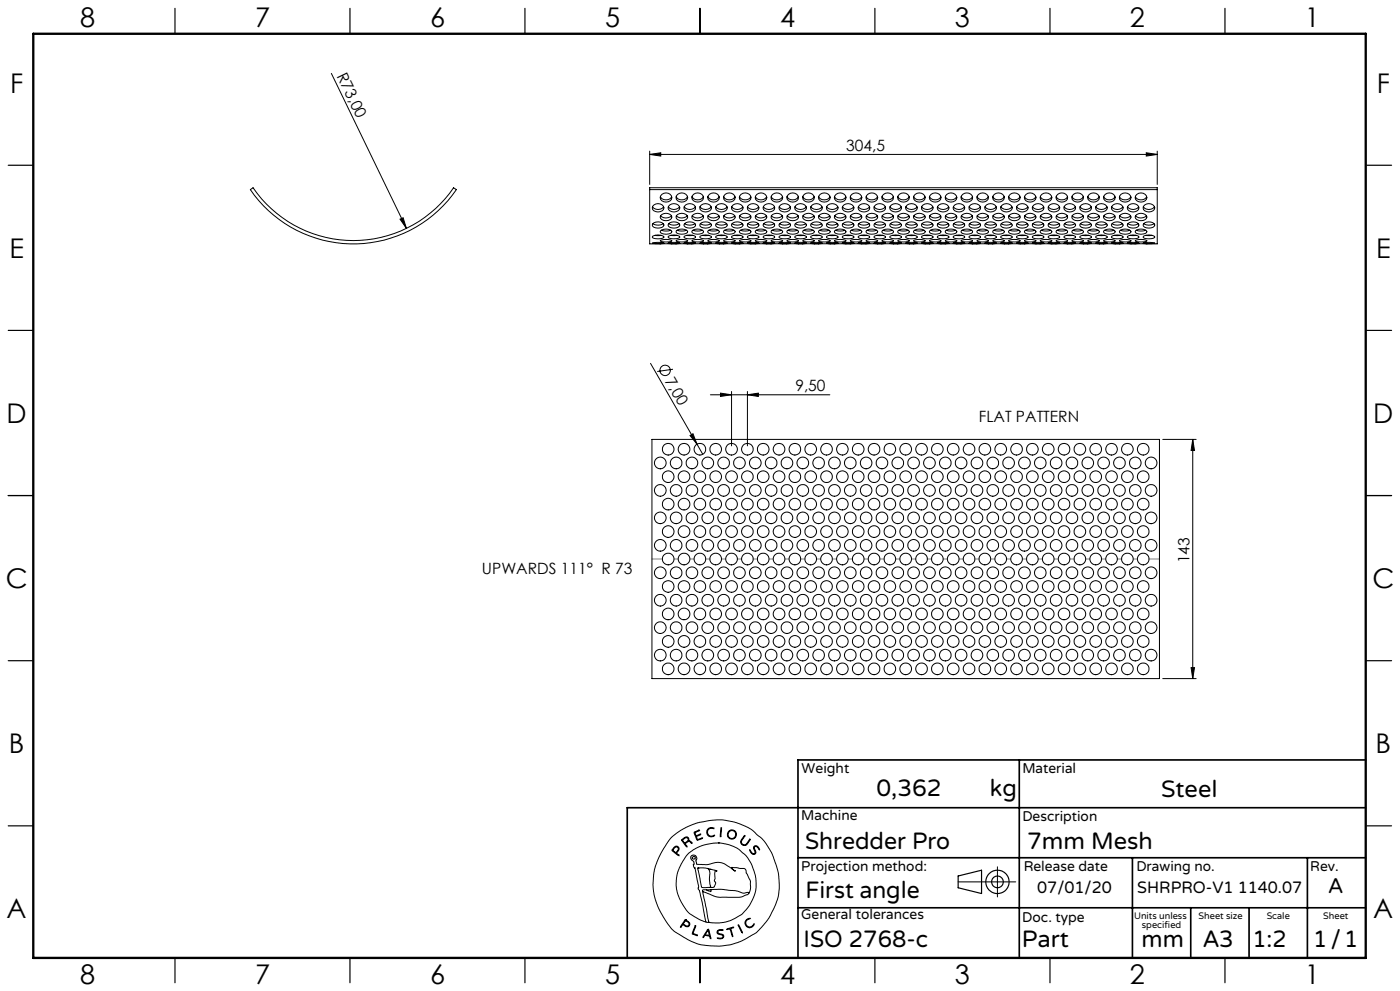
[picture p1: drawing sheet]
<svg xmlns="http://www.w3.org/2000/svg" width="420mm" height="297mm" viewBox="0 0 420 297" stroke-linecap="round" stroke-linejoin="round" font-family="sans-serif">
<defs><g id="words">
<g font-size="8.1">
<text x="24" y="8">8</text>
<text x="76.5" y="8">7</text>
<text x="129" y="8">6</text>
<text x="181.5" y="8">5</text>
<text x="234" y="8">4</text>
<text x="286.5" y="8">3</text>
<text x="339" y="8">2</text>
<text x="391.5" y="8">1</text>
<text x="3" y="27.7">F</text>
<text x="413" y="27.7">F</text>
<text x="2.8" y="77.2">E</text>
<text x="412.8" y="77.2">E</text>
<text x="2" y="126.7">D</text>
<text x="412" y="126.7">D</text>
<text x="1.7" y="176.2">C</text>
<text x="411.7" y="176.2">C</text>
<text x="2.7" y="225.7">B</text>
<text x="412.7" y="225.7">B</text>
<text x="2" y="275.2">A</text>
<text x="412" y="275.2">A</text>
<text x="24" y="295">8</text>
<text x="76.5" y="295">7</text>
<text x="129" y="295">6</text>
<text x="181.5" y="295">5</text>
<text x="234" y="295">4</text>
<text x="286.5" y="295">3</text>
<text x="339" y="295">2</text>
<text x="391.5" y="295">1</text>
</g>
<g font-size="7.1">
<text x="263" y="238.5">0,362</text>
<text x="297" y="238.5">kg</text>
<text x="348.3" y="239">Steel</text>
<text x="241.5" y="254.4">Shredder Pro</text>
<text x="308.1" y="254.4">7mm Mesh</text>
<text x="241.6" y="269.2">First angle</text>
<text x="241.1" y="283.7">ISO 2768-c</text>
<text x="306.6" y="283.9">Part</text>
<text x="342.5" y="283.9">mm</text>
<text x="360.9" y="283.8">A3</text>
<text x="375.7" y="283.9">1:2</text>
<text x="393.9" y="283.9">1/1</text>
</g>
<text font-size="6.3" x="398.5" y="267.7">A</text>
<g font-size="4.9">
<text x="311.2" y="267.6">07/01/20</text>
<text x="341.2" y="267.6">SHRPRO-V1 1140.07</text>
</g>
<g font-size="4.7">
<text x="100.9" y="22.7" transform="rotate(64 100.9 22.7)">R73,00</text>
<text x="253.9" y="45.2">304,5</text>
<text x="199.4" y="114.1" transform="rotate(60 199.4 114.1)">7,00</text>
<text x="238.6" y="117.3">9,50</text>
<text x="293.6" y="126.4">FLAT PATTERN</text>
<text x="144.6" y="171.9">UPWARDS 111° R 73</text>
<text x="356.8" y="168.8" transform="rotate(-90 356.8 168.8)">143</text>
</g>
<g font-size="4.2">
<text x="240.5" y="231.7">Weight</text>
<text x="306.7" y="231.7">Material</text>
<text x="240.4" y="245.9">Machine</text>
<text x="306.7" y="246.1">Description</text>
<text x="240.4" y="261.1">Projection method:</text>
<text x="307.1" y="261">Release date</text>
<text x="340.9" y="261">Drawing no.</text>
<text x="393.1" y="261">Rev.</text>
<text x="240.4" y="275.6">General tolerances</text>
<text x="306.7" y="276.2">Doc. type</text>
</g>
<g font-size="2.8">
<text x="340.2" y="275.3">Units unless</text>
<text x="359.6" y="275.3">Sheet size</text>
<text x="380" y="275.3">Scale</text>
<text x="396.9" y="275.3">Sheet</text>
<text x="342.6" y="278.2">specified</text>
</g>
</g></defs>
<g fill="none" stroke="#000" stroke-width=".3">
<path d="M99.4 22l22.5 46.4M75.1 56.8l.8-.5a36.5 36.5 0 0 0 60.2 0l.8 .5a37.5 37.5 0 0 1-61.8 0zM194.9 46.3l3.3-.5v1zM194.9 45.3v10M194.9 46.3h152.3M194.9 56.8v16.3h152.3v-16.3M194.9 56.8v-.5h152.3v.5M194.9 56.8h152.3M198.1 58.9a1.92 1.92 0 0 0 3.4 0M198.6 58.2a1.7 1.7 0 0 1 2-.2 1.7 1.7 0 0 1 .8 1.8 1.91 1.91 0 0 1-1.8 .7 1.91 1.91 0 0 1-1.6-1.3zM202.9 58.9a1.92 1.92 0 0 0 3.3 0M203.3 58.2a1.7 1.7 0 0 1 2-.2 1.7 1.7 0 0 1 .9 1.8 1.88 1.88 0 0 1-1.9 .7 1.88 1.88 0 0 1-1.5-1.3z"/>
<path d="M207.6 58.9a1.92 1.92 0 0 0 3.4 0M208.1 58.2a1.7 1.7 0 0 1 1.9-.2 1.7 1.7 0 0 1 .9 1.8 1.91 1.91 0 0 1-1.8 .7 1.91 1.91 0 0 1-1.6-1.3zM212.4 58.9a1.92 1.92 0 0 0 3.3 0M212.8 58.2a1.68 1.68 0 0 1 2-.2 1.68 1.68 0 0 1 .9 1.8 1.88 1.88 0 0 1-1.9 .7 1.88 1.88 0 0 1-1.5-1.3zM217.1 58.9a1.92 1.92 0 0 0 3.4 0M217.6 58.2a1.7 1.7 0 0 1 1.9-.2 1.7 1.7 0 0 1 .9 1.8 1.88 1.88 0 0 1-1.8 .7 1.88 1.88 0 0 1-1.5-1.3zM221.9 58.9a1.92 1.92 0 0 0 3.3 0M222.3 58.2a1.7 1.7 0 0 1 2-.2 1.7 1.7 0 0 1 .9 1.8 1.91 1.91 0 0 1-1.9 .7 1.91 1.91 0 0 1-1.5-1.3zM226.6 58.9a1.92 1.92 0 0 0 3.4 0M227.1 58.2a1.68 1.68 0 0 1 1.9-.2 1.68 1.68 0 0 1 .9 1.8 1.88 1.88 0 0 1-1.8 .7 1.88 1.88 0 0 1-1.5-1.3zM231.4 58.9a1.92 1.92 0 0 0 3.3 0M231.8 58.2a1.7 1.7 0 0 1 2-.2 1.7 1.7 0 0 1 .9 1.8 1.88 1.88 0 0 1-1.9 .7 1.88 1.88 0 0 1-1.5-1.3z"/>
<path d="M236.1 58.9a1.92 1.92 0 0 0 3.4 0M236.6 58.2a1.7 1.7 0 0 1 2-.2 1.7 1.7 0 0 1 .8 1.8 1.91 1.91 0 0 1-1.8 .7 1.91 1.91 0 0 1-1.6-1.3zM240.9 58.9a1.92 1.92 0 0 0 3.3 0M241.3 58.2a1.7 1.7 0 0 1 2-.2 1.7 1.7 0 0 1 .9 1.8 1.88 1.88 0 0 1-1.9 .7 1.88 1.88 0 0 1-1.5-1.3zM245.6 58.9a1.89 1.89 0 0 0 3.4 0M246.1 58.2a1.7 1.7 0 0 1 1.9-.2 1.7 1.7 0 0 1 .9 1.8 1.91 1.91 0 0 1-1.8 .7 1.91 1.91 0 0 1-1.6-1.3zM250.4 58.9a1.92 1.92 0 0 0 3.3 0M250.8 58.2a1.7 1.7 0 0 1 2-.2 1.7 1.7 0 0 1 .9 1.8 1.91 1.91 0 0 1-1.9 .7 1.91 1.91 0 0 1-1.5-1.3zM255.1 58.9a1.92 1.92 0 0 0 3.4 0M255.6 58.2a1.7 1.7 0 0 1 1.9-.2 1.7 1.7 0 0 1 .9 1.8 1.88 1.88 0 0 1-1.8 .7 1.88 1.88 0 0 1-1.5-1.3zM259.9 58.9a1.89 1.89 0 0 0 3.3 0M260.3 58.2a1.7 1.7 0 0 1 2-.2 1.7 1.7 0 0 1 .9 1.8 1.91 1.91 0 0 1-1.9 .7 1.91 1.91 0 0 1-1.5-1.3z"/>
<path d="M264.6 58.9a1.92 1.92 0 0 0 3.4 0M265.1 58.2a1.7 1.7 0 0 1 2-.2 1.7 1.7 0 0 1 .8 1.8 1.91 1.91 0 0 1-1.8 .7 1.91 1.91 0 0 1-1.6-1.3zM269.4 58.9a1.92 1.92 0 0 0 3.3 0M269.8 58.2a1.7 1.7 0 0 1 2-.2 1.7 1.7 0 0 1 .9 1.8 1.88 1.88 0 0 1-1.9 .7 1.88 1.88 0 0 1-1.5-1.3zM274.1 58.9a1.89 1.89 0 0 0 3.4 0M274.6 58.2a1.7 1.7 0 0 1 1.9-.2 1.7 1.7 0 0 1 .9 1.8 1.91 1.91 0 0 1-1.8 .7 1.91 1.91 0 0 1-1.6-1.3zM278.9 58.9a1.92 1.92 0 0 0 3.3 0M279.3 58.2a1.7 1.7 0 0 1 2-.2 1.7 1.7 0 0 1 .9 1.8 1.91 1.91 0 0 1-1.9 .7 1.91 1.91 0 0 1-1.5-1.3zM283.6 58.9a1.92 1.92 0 0 0 3.4 0M284.1 58.2a1.7 1.7 0 0 1 1.9-.2 1.7 1.7 0 0 1 .9 1.8 1.88 1.88 0 0 1-1.8 .7 1.88 1.88 0 0 1-1.5-1.3zM288.4 58.9a1.92 1.92 0 0 0 3.3 0M288.8 58.2a1.7 1.7 0 0 1 2-.2 1.7 1.7 0 0 1 .9 1.8 1.91 1.91 0 0 1-1.9 .7 1.91 1.91 0 0 1-1.5-1.3z"/>
<path d="M293.1 58.9a1.92 1.92 0 0 0 3.4 0M293.6 58.2a1.68 1.68 0 0 1 1.9-.2 1.68 1.68 0 0 1 .9 1.8 1.88 1.88 0 0 1-1.8 .7 1.88 1.88 0 0 1-1.5-1.3zM297.9 58.9a1.92 1.92 0 0 0 3.3 0M298.3 58.2a1.7 1.7 0 0 1 2-.2 1.7 1.7 0 0 1 .9 1.8 1.88 1.88 0 0 1-1.9 .7 1.88 1.88 0 0 1-1.5-1.3zM302.6 58.9a1.92 1.92 0 0 0 3.4 0M303.1 58.2a1.7 1.7 0 0 1 2-.2 1.7 1.7 0 0 1 .8 1.8 1.91 1.91 0 0 1-1.8 .7 1.91 1.91 0 0 1-1.6-1.3zM307.4 58.9a1.92 1.92 0 0 0 3.3 0M307.8 58.2a1.68 1.68 0 0 1 2-.2 1.68 1.68 0 0 1 .9 1.8 1.88 1.88 0 0 1-1.9 .7 1.88 1.88 0 0 1-1.5-1.3zM312.1 58.9a1.92 1.92 0 0 0 3.4 0M312.6 58.2a1.7 1.7 0 0 1 1.9-.2 1.7 1.7 0 0 1 .9 1.8 1.91 1.91 0 0 1-1.8 .7 1.91 1.91 0 0 1-1.6-1.3zM316.9 58.9a1.92 1.92 0 0 0 3.3 0M317.3 58.2a1.7 1.7 0 0 1 2-.2 1.7 1.7 0 0 1 .9 1.8 1.91 1.91 0 0 1-1.9 .7 1.91 1.91 0 0 1-1.5-1.3z"/>
<path d="M321.6 58.9a1.92 1.92 0 0 0 3.4 0M322.1 58.2a1.7 1.7 0 0 1 1.9-.2 1.7 1.7 0 0 1 .9 1.8 1.88 1.88 0 0 1-1.8 .7 1.88 1.88 0 0 1-1.5-1.3zM326.4 58.9a1.89 1.89 0 0 0 3.3 0M326.8 58.2a1.7 1.7 0 0 1 2-.2 1.7 1.7 0 0 1 .9 1.8 1.91 1.91 0 0 1-1.9 .7 1.91 1.91 0 0 1-1.5-1.3zM331.1 58.9a1.92 1.92 0 0 0 3.4 0M331.6 58.2a1.7 1.7 0 0 1 2-.2 1.7 1.7 0 0 1 .8 1.8 1.91 1.91 0 0 1-1.8 .7 1.91 1.91 0 0 1-1.6-1.3zM335.9 58.9a1.92 1.92 0 0 0 3.3 0M336.3 58.2a1.7 1.7 0 0 1 2-.2 1.7 1.7 0 0 1 .9 1.8 1.88 1.88 0 0 1-1.9 .7 1.88 1.88 0 0 1-1.5-1.3zM340.6 58.9a1.89 1.89 0 0 0 3.4 0M341.1 58.2a1.7 1.7 0 0 1 1.9-.2 1.7 1.7 0 0 1 .9 1.8 1.91 1.91 0 0 1-1.8 .7 1.91 1.91 0 0 1-1.6-1.3zM343.9 45.8l3.3 .5-3.3 .5zM347.2 45.3v10"/>
<path d="M120 65.7l.9-.4 1 3.1zM195.7 72.9a6.3 6.3 0 0 1 3.5 0zM195.8 61.9a2.05 2.05 0 0 0 3.3 0M195.8 70.8l1.6-.4a1.94 1.94 0 0 1 1.8 .6 3.1 3.1 0 0 1-3.5 0zM195.8 67.1a2.27 2.27 0 0 1 3.4 .3 2.12 2.12 0 0 1-3.5 0zM195.9 67a2.8 2.8 0 0 0 3.1 0M196.2 61.4a1.9 1.9 0 0 1 3 .9 1.85 1.85 0 0 1-1.8 1.2 1.85 1.85 0 0 1-1.7-1.2zM196.5 70.5h1.9M198.2 64.7a2.34 2.34 0 0 0 3.2 0M198.2 64.6a2.02 2.02 0 0 1 3.3 .4 1.94 1.94 0 0 1-1.7 1.1 1.94 1.94 0 0 1-1.8-1.1zM198.2 72l1.6-.2 1.2 .1 .5 .3a4.5 4.5 0 0 1-3.5 0zM198.2 69.1a2.91 2.91 0 0 1 3.2 0l.1 .4a2.43 2.43 0 0 1-3.5 0z"/>
<path d="M198.4 69l1.4 .2 1.4-.2M200.4 72.9a6.4 6.4 0 0 1 3.5 0zM200.5 61.9a2.05 2.05 0 0 0 3.3 0M200.6 67.1a2.27 2.27 0 0 1 3.3 .3 2.15 2.15 0 0 1-3.5 0zM200.6 70.8l1.6-.4a1.94 1.94 0 0 1 1.7 .6 3.2 3.2 0 0 1-3.5 0zM200.7 67a2.74 2.74 0 0 0 3 0M200.9 61.4a1.9 1.9 0 0 1 3 .9 1.88 1.88 0 0 1-1.7 1.2 1.88 1.88 0 0 1-1.8-1.2zM201.2 70.5h1.9M202.9 69.1a2.56 2.56 0 0 1 3.4 .4 2.43 2.43 0 0 1-3.5 0zM202.9 72l1.6-.2 1.3 .1 .5 .3a4.5 4.5 0 0 1-3.5 0zM202.9 64.6a2.06 2.06 0 0 1 3.4 .4 1.94 1.94 0 0 1-1.7 1.1 1.94 1.94 0 0 1-1.8-1.1zM202.9 64.7a2.3 2.3 0 0 0 3.3 0"/>
<path d="M203.2 69l1.3 .2 1.4-.2M205.2 72.9a6.3 6.3 0 0 1 3.5 0zM205.3 61.9a2.01 2.01 0 0 0 3.3 0M205.3 67.1a2.23 2.23 0 0 1 3.4 .3 2.12 2.12 0 0 1-3.5 0zM205.3 70.8l1.6-.4a1.79 1.79 0 0 1 1.8 .6 3.1 3.1 0 0 1-3.5 0zM205.4 67a2.8 2.8 0 0 0 3.1 0M205.7 61.4a1.86 1.86 0 0 1 3 .9 1.85 1.85 0 0 1-1.8 1.2 1.85 1.85 0 0 1-1.7-1.2zM206 70.5h1.9M207.7 64.6a2.06 2.06 0 0 1 3.4 .4 1.97 1.97 0 0 1-1.8 1.1 1.97 1.97 0 0 1-1.8-1.1zM207.7 72l1.6-.2 1.2 .1 .6 .3a4.6 4.6 0 0 1-3.6 0zM207.7 69.1a2.56 2.56 0 0 1 3.4 .4 2.47 2.47 0 0 1-3.6 0zM207.7 64.7a2.3 2.3 0 0 0 3.2 0"/>
<path d="M207.9 69l1.4 .2 1.4-.2M209.9 72.9a6.3 6.3 0 0 1 3.5 0zM210 61.9a2.05 2.05 0 0 0 3.3 0M210 70.8l1.7-.4a1.94 1.94 0 0 1 1.7 .6 3.1 3.1 0 0 1-3.5 0zM210 67.1a2.27 2.27 0 0 1 3.4 .3 2.12 2.12 0 0 1-3.5 0zM210.1 67a2.8 2.8 0 0 0 3.1 0M210.4 61.4a1.9 1.9 0 0 1 3 .9 1.85 1.85 0 0 1-1.7 1.2 1.85 1.85 0 0 1-1.8-1.2zM210.7 70.5h1.9M212.4 64.7a2.34 2.34 0 0 0 3.3 0M212.4 69.1a2.51 2.51 0 0 1 3.4 .4 2.43 2.43 0 0 1-3.5 0zM212.4 64.6a2.02 2.02 0 0 1 3.4 .4 1.94 1.94 0 0 1-1.8 1.1 1.94 1.94 0 0 1-1.7-1.1zM212.4 72l1.7-.2 1.2 .1 .5 .3a4.5 4.5 0 0 1-3.5 0z"/>
<path d="M212.7 69l1.4 .2 1.3-.2M214.7 72.9a6.3 6.3 0 0 1 3.5 0zM214.8 61.9a2.05 2.05 0 0 0 3.3 0M214.8 67.1a2.23 2.23 0 0 1 3.4 .3 2.12 2.12 0 0 1-3.5 0zM214.8 70.8l1.6-.4a1.79 1.79 0 0 1 1.8 .6 3.1 3.1 0 0 1-3.5 0zM214.9 67a2.8 2.8 0 0 0 3 0M215.2 61.4a1.86 1.86 0 0 1 3 .9 1.85 1.85 0 0 1-1.8 1.2 1.85 1.85 0 0 1-1.7-1.2zM215.5 70.5h1.8M217.2 72l1.6-.2 1.2 .1 .6 .3a4.5 4.5 0 0 1-3.5 0zM217.2 64.6a2.06 2.06 0 0 1 3.4 .4 1.94 1.94 0 0 1-1.8 1.1 1.94 1.94 0 0 1-1.7-1.1zM217.2 69.1a2.56 2.56 0 0 1 3.4 .4 2.43 2.43 0 0 1-3.5 0zM217.2 64.7a2.3 2.3 0 0 0 3.2 0"/>
<path d="M217.4 69l1.4 .2 1.4-.2M219.4 72.9a6.3 6.3 0 0 1 3.5 0zM219.5 61.9a2.01 2.01 0 0 0 3.3 0M219.6 70.8l1.6-.4a1.92 1.92 0 0 1 1.7 .6 3.1 3.1 0 0 1-3.5 0zM219.6 67.1a2.23 2.23 0 0 1 3.3 .3 2.12 2.12 0 0 1-3.5 0zM219.6 67a2.8 2.8 0 0 0 3.1 0M220 61.4a1.88 1.88 0 0 1 2.9 .9 1.85 1.85 0 0 1-1.7 1.2 1.85 1.85 0 0 1-1.8-1.2zM220.2 70.5h1.9M221.9 69.1a2.91 2.91 0 0 1 3.3 0l.1 .4a2.43 2.43 0 0 1-3.5 0zM221.9 64.6a2.02 2.02 0 0 1 3.4 .4 1.94 1.94 0 0 1-1.8 1.1 1.94 1.94 0 0 1-1.7-1.1zM221.9 72l1.7-.2 1.2 .1 .5 .3a4.5 4.5 0 0 1-3.5 0zM221.9 64.7a2.3 2.3 0 0 0 3.3 0"/>
<path d="M222.2 69l1.4 .2 1.3-.2M224.3 61.9a2.05 2.05 0 0 0 3.3 0M224.3 67.1a2.27 2.27 0 0 1 3.4 .3 2.12 2.12 0 0 1-3.5 0zM224.3 72.8l1.6-.2 1.8 .3-2.5 .1h-.9zM224.3 70.8l1.6-.4a1.94 1.94 0 0 1 1.8 .6 3.1 3.1 0 0 1-3.5 0zM224.4 67a2.8 2.8 0 0 0 3.1 0M224.7 61.4a1.9 1.9 0 0 1 3 .9 1.85 1.85 0 0 1-1.8 1.2 1.85 1.85 0 0 1-1.7-1.2zM225 70.5h1.9M226.7 64.7a2.34 2.34 0 0 0 3.2 0M226.7 72l1.6-.2 1.7 .4a4.5 4.5 0 0 1-3.4 0zM226.7 64.6a2.02 2.02 0 0 1 3.3 .4 1.94 1.94 0 0 1-1.7 1.1 1.94 1.94 0 0 1-1.7-1.1zM226.7 69.1a2.51 2.51 0 0 1 3.3 .4 2.43 2.43 0 0 1-3.4 0z"/>
<path d="M226.9 69l1.4 .2 1.4-.2M228.9 72.9a6.3 6.3 0 0 1 3.5 0zM229 61.9a2.05 2.05 0 0 0 3.3 0M229.1 67.1a2.23 2.23 0 0 1 3.3 .3 2.12 2.12 0 0 1-3.5 0zM229.1 70.8l1.6-.4a1.79 1.79 0 0 1 1.7 .6 3.1 3.1 0 0 1-3.5 0zM229.1 67a2.8 2.8 0 0 0 3.1 0M229.4 61.4a1.86 1.86 0 0 1 3 .9 1.85 1.85 0 0 1-1.7 1.2 1.85 1.85 0 0 1-1.8-1.2zM229.7 70.5h1.9M231.4 69.1a2.56 2.56 0 0 1 3.4 .4 2.43 2.43 0 0 1-3.5 0zM231.4 64.6a2.06 2.06 0 0 1 3.4 .4 1.94 1.94 0 0 1-1.7 1.1 1.94 1.94 0 0 1-1.8-1.1zM231.4 72l1.6-.2 1.3 .1 .5 .3a4.5 4.5 0 0 1-3.5 0zM231.4 64.7a2.3 2.3 0 0 0 3.3 0"/>
<path d="M231.7 69l1.3 .2 1.4-.2M233.7 72.9a6.3 6.3 0 0 1 3.5 0zM233.8 61.9a2.01 2.01 0 0 0 3.3 0M233.8 70.8l1.6-.4a1.94 1.94 0 0 1 1.8 .6 3.1 3.1 0 0 1-3.5 0zM233.8 67.1a2.23 2.23 0 0 1 3.4 .3 2.12 2.12 0 0 1-3.5 0zM233.9 67a2.8 2.8 0 0 0 3.1 0M234.2 61.4a1.88 1.88 0 0 1 3 .9 1.85 1.85 0 0 1-1.8 1.2 1.85 1.85 0 0 1-1.7-1.2zM234.5 70.5h1.9M236 72.2a3.8 3.8 0 0 1 3.5 0 4.5 4.5 0 0 1-3.5 0zM236.2 64.6a2.02 2.02 0 0 1 3.3 .4 1.94 1.94 0 0 1-1.7 1.1 1.94 1.94 0 0 1-1.8-1.1zM236.2 69.1a2.91 2.91 0 0 1 3.2 0l.1 .4a2.43 2.43 0 0 1-3.5 0zM236.2 64.7a2.3 2.3 0 0 0 3.2 0"/>
<path d="M236.4 69l1.4 .2 1.3-.2M238.4 72.9a6.4 6.4 0 0 1 3.5 0zM238.5 61.9a2.05 2.05 0 0 0 3.3 0M238.5 67.1a2.27 2.27 0 0 1 3.4 .3 2.15 2.15 0 0 1-3.5 0zM238.5 70.8l1.7-.4a1.94 1.94 0 0 1 1.7 .6 3.2 3.2 0 0 1-3.5 0zM238.7 67a2.8 2.8 0 0 0 3 0M238.9 61.4a1.9 1.9 0 0 1 3 .9 1.88 1.88 0 0 1-1.7 1.2 1.88 1.88 0 0 1-1.8-1.2zM239.3 70.5h1.8M240.9 64.6a2.06 2.06 0 0 1 3.4 .4 1.94 1.94 0 0 1-1.7 1.1 1.94 1.94 0 0 1-1.8-1.1zM240.9 72l1.6-.2 1.3 .1 .5 .3a4.5 4.5 0 0 1-3.5 0zM240.9 69.1a2.56 2.56 0 0 1 3.4 .4 2.43 2.43 0 0 1-3.5 0zM240.9 64.7a2.34 2.34 0 0 0 3.3 0"/>
<path d="M241.2 69l1.3 .2 1.4-.2M243.2 72.9a6.3 6.3 0 0 1 3.5 0zM243.3 61.9a2.05 2.05 0 0 0 3.3 0M243.3 70.8l1.6-.4a1.79 1.79 0 0 1 1.8 .6 3.1 3.1 0 0 1-3.5 0zM243.3 67.1a2.23 2.23 0 0 1 3.4 .3 2.12 2.12 0 0 1-3.5 0zM243.4 67a2.8 2.8 0 0 0 3.1 0M243.7 61.4a1.86 1.86 0 0 1 3 .9 1.85 1.85 0 0 1-1.8 1.2 1.85 1.85 0 0 1-1.7-1.2zM244 70.5h1.9M245.7 69.1a2.56 2.56 0 0 1 3.4 .4 2.47 2.47 0 0 1-3.6 0zM245.7 72l1.6-.2 1.2 .1 .6 .3a4.6 4.6 0 0 1-3.6 0zM245.7 64.6a2.06 2.06 0 0 1 3.4 .4 1.97 1.97 0 0 1-1.8 1.1 1.97 1.97 0 0 1-1.8-1.1zM245.7 64.7a2.3 2.3 0 0 0 3.2 0"/>
<path d="M245.9 69l1.4 .2 1.4-.2M248 72.8l1.7-.2 1.7 .3-2.4 .1h-1zM248 67.1a2.27 2.27 0 0 1 3.4 .3 2.12 2.12 0 0 1-3.5 0zM248 70.8l1.7-.4a1.94 1.94 0 0 1 1.7 .6 3.1 3.1 0 0 1-3.5 0zM248 61.9a2.01 2.01 0 0 0 3.3 0M248.1 67a2.8 2.8 0 0 0 3.1 0M248.4 61.4a1.9 1.9 0 0 1 3 .9 1.85 1.85 0 0 1-1.7 1.2 1.85 1.85 0 0 1-1.8-1.2zM248.7 70.5h1.9M250.4 64.6a2.02 2.02 0 0 1 3.4 .4 1.94 1.94 0 0 1-1.8 1.1 1.94 1.94 0 0 1-1.7-1.1zM250.4 72l1.7-.2 1.2 .1 .5 .3a4.5 4.5 0 0 1-3.5 0zM250.4 69.1a2.91 2.91 0 0 1 3.3 0l.1 .4a2.43 2.43 0 0 1-3.5 0zM250.4 64.7a2.3 2.3 0 0 0 3.3 0"/>
<path d="M250.7 69l1.4 .2 1.3-.2M252.7 72.9a6.4 6.4 0 0 1 3.5 0zM252.8 61.9a2.05 2.05 0 0 0 3.3 0M252.8 70.8l1.6-.4a1.94 1.94 0 0 1 1.8 .6 3.2 3.2 0 0 1-3.5 0zM252.8 67.1a2.27 2.27 0 0 1 3.4 .3 2.15 2.15 0 0 1-3.5 0zM252.9 67a2.74 2.74 0 0 0 3 0M253.2 61.4a1.9 1.9 0 0 1 3 .9 1.88 1.88 0 0 1-1.8 1.2 1.88 1.88 0 0 1-1.7-1.2zM253.5 70.5h1.9M255.2 69.1a2.56 2.56 0 0 1 3.4 .4 2.43 2.43 0 0 1-3.5 0zM255.2 72l1.6-.2 1.2 .1 .6 .3a4.5 4.5 0 0 1-3.5 0zM255.2 64.6a2.06 2.06 0 0 1 3.4 .4 1.94 1.94 0 0 1-1.8 1.1 1.94 1.94 0 0 1-1.7-1.1zM255.2 64.7a2.34 2.34 0 0 0 3.2 0"/>
<path d="M255.4 69l1.4 .2 1.4-.2M257.4 72.9a6.3 6.3 0 0 1 3.5 0zM257.5 61.9a2.05 2.05 0 0 0 3.3 0M257.6 70.8l1.6-.4a1.79 1.79 0 0 1 1.7 .6 3.1 3.1 0 0 1-3.5 0zM257.6 67.1a2.23 2.23 0 0 1 3.3 .3 2.12 2.12 0 0 1-3.5 0zM257.6 67a2.8 2.8 0 0 0 3.1 0M258 61.4a1.86 1.86 0 0 1 2.9 .9 1.85 1.85 0 0 1-1.7 1.2 1.85 1.85 0 0 1-1.8-1.2zM258.2 70.5h1.9M259.9 64.6a2.06 2.06 0 0 1 3.4 .4 1.97 1.97 0 0 1-1.8 1.1 1.97 1.97 0 0 1-1.7-1.1zM259.9 72l1.6-.2 1.3 .1 .5 .3a4.6 4.6 0 0 1-3.5 0zM259.9 69.1a2.56 2.56 0 0 1 3.4 .4 2.47 2.47 0 0 1-3.5 0zM259.9 64.7a2.3 2.3 0 0 0 3.3 0"/>
<path d="M260.2 69l1.3 .2 1.4-.2M262.2 72.9a6.3 6.3 0 0 1 3.5 0zM262.3 61.9a2.05 2.05 0 0 0 3.3 0M262.3 67.1a2.27 2.27 0 0 1 3.4 .3 2.12 2.12 0 0 1-3.5 0zM262.3 70.8l1.6-.4a1.94 1.94 0 0 1 1.8 .6 3.1 3.1 0 0 1-3.5 0zM262.4 67a2.8 2.8 0 0 0 3.1 0M262.7 61.4a1.9 1.9 0 0 1 3 .9 1.85 1.85 0 0 1-1.8 1.2 1.85 1.85 0 0 1-1.7-1.2zM263 70.5h1.9M264.7 64.7a2.34 2.34 0 0 0 3.2 0M264.7 69.1a2.91 2.91 0 0 1 3.2 0l.1 .4a2.43 2.43 0 0 1-3.5 0zM264.7 72l1.6-.2 1.2 .1 .5 .3a4.5 4.5 0 0 1-3.5 0zM264.7 64.6a2.02 2.02 0 0 1 3.3 .4 1.94 1.94 0 0 1-1.7 1.1 1.94 1.94 0 0 1-1.8-1.1z"/>
<path d="M264.9 69l1.4 .2 1.4-.2M266.9 72.9a6.4 6.4 0 0 1 3.5 0zM267 61.9a2.05 2.05 0 0 0 3.3 0M267.1 70.8l1.6-.4a1.94 1.94 0 0 1 1.7 .6 3.2 3.2 0 0 1-3.5 0zM267.1 67.1a2.27 2.27 0 0 1 3.3 .3 2.15 2.15 0 0 1-3.5 0zM267.2 67a2.74 2.74 0 0 0 3 0M267.4 61.4a1.9 1.9 0 0 1 3 .9 1.88 1.88 0 0 1-1.7 1.2 1.88 1.88 0 0 1-1.8-1.2zM267.7 70.5h1.9M269.4 64.6a2.06 2.06 0 0 1 3.4 .4 1.94 1.94 0 0 1-1.7 1.1 1.94 1.94 0 0 1-1.8-1.1zM269.4 72l1.6-.2 1.3 .1 .5 .3a4.5 4.5 0 0 1-3.5 0zM269.4 69.1a2.56 2.56 0 0 1 3.4 .4 2.43 2.43 0 0 1-3.5 0zM269.4 64.7a2.3 2.3 0 0 0 3.3 0"/>
<path d="M269.7 69l1.3 .2 1.4-.2M271.7 72.9a6.3 6.3 0 0 1 3.5 0zM271.8 61.9a2.01 2.01 0 0 0 3.3 0M271.8 67.1a2.23 2.23 0 0 1 3.4 .3 2.12 2.12 0 0 1-3.5 0zM271.8 70.8l1.6-.4a1.79 1.79 0 0 1 1.8 .6 3.1 3.1 0 0 1-3.5 0zM271.9 67a2.8 2.8 0 0 0 3.1 0M272.2 61.4a1.86 1.86 0 0 1 3 .9 1.85 1.85 0 0 1-1.8 1.2 1.85 1.85 0 0 1-1.7-1.2zM272.5 70.5h1.9M274.2 69.1a2.56 2.56 0 0 1 3.4 .4 2.47 2.47 0 0 1-3.6 0zM274.2 72l1.6-.2 1.2 .1 .6 .3a4.6 4.6 0 0 1-3.6 0zM274.2 64.6a2.06 2.06 0 0 1 3.4 .4 1.97 1.97 0 0 1-1.8 1.1 1.97 1.97 0 0 1-1.8-1.1zM274.2 64.7a2.3 2.3 0 0 0 3.2 0"/>
<path d="M274.4 69l1.4 .2 1.4-.2M276.4 72.9a6.3 6.3 0 0 1 3.5 0zM276.5 61.9a2.05 2.05 0 0 0 3.3 0M276.5 70.8l1.7-.4a1.94 1.94 0 0 1 1.7 .6 3.1 3.1 0 0 1-3.5 0zM276.5 67.1a2.27 2.27 0 0 1 3.4 .3 2.12 2.12 0 0 1-3.5 0zM276.6 67a2.8 2.8 0 0 0 3.1 0M276.9 61.4a1.9 1.9 0 0 1 3 .9 1.85 1.85 0 0 1-1.7 1.2 1.85 1.85 0 0 1-1.8-1.2zM277.2 70.5h1.9M278.9 64.7a2.34 2.34 0 0 0 3.3 0M278.9 64.6a2.02 2.02 0 0 1 3.4 .4 1.94 1.94 0 0 1-1.8 1.1 1.94 1.94 0 0 1-1.7-1.1zM278.9 72l1.7-.2 1.2 .1 .5 .3a4.5 4.5 0 0 1-3.5 0zM278.9 69.1a2.91 2.91 0 0 1 3.3 0l.1 .4a2.43 2.43 0 0 1-3.5 0z"/>
<path d="M279.2 69l1.4 .2 1.3-.2M281.2 72.9a6.4 6.4 0 0 1 3.5 0zM281.3 61.9a2.05 2.05 0 0 0 3.3 0M281.3 67.1a2.27 2.27 0 0 1 3.4 .3 2.15 2.15 0 0 1-3.5 0zM281.3 70.8l1.6-.4a1.94 1.94 0 0 1 1.8 .6 3.2 3.2 0 0 1-3.5 0zM281.4 67a2.8 2.8 0 0 0 3 0M281.7 61.4a1.9 1.9 0 0 1 3 .9 1.88 1.88 0 0 1-1.8 1.2 1.88 1.88 0 0 1-1.7-1.2zM282 70.5h1.8M283.7 69.1a2.56 2.56 0 0 1 3.4 .4 2.43 2.43 0 0 1-3.5 0zM283.7 72l1.6-.2 1.2 .1 .6 .3a4.5 4.5 0 0 1-3.5 0zM283.7 64.6a2.06 2.06 0 0 1 3.4 .4 1.94 1.94 0 0 1-1.8 1.1 1.94 1.94 0 0 1-1.7-1.1zM283.7 64.7a2.3 2.3 0 0 0 3.2 0"/>
<path d="M284 69l1.3 .2 1.4-.2M285.9 72.9a6.3 6.3 0 0 1 3.5 0zM286 61.9a2.01 2.01 0 0 0 3.3 0M286.1 70.8l1.6-.4a1.79 1.79 0 0 1 1.7 .6 3.1 3.1 0 0 1-3.5 0zM286.1 67.1a2.23 2.23 0 0 1 3.3 .3 2.12 2.12 0 0 1-3.5 0zM286.1 67a2.8 2.8 0 0 0 3.1 0M286.5 61.4a1.86 1.86 0 0 1 2.9 .9 1.85 1.85 0 0 1-1.7 1.2 1.85 1.85 0 0 1-1.8-1.2zM286.7 70.5h1.9M288.3 72.2a3.8 3.8 0 0 1 3.5 0 4.5 4.5 0 0 1-3.5 0zM288.4 64.6a2.02 2.02 0 0 1 3.4 .4 1.94 1.94 0 0 1-1.8 1.1 1.94 1.94 0 0 1-1.7-1.1zM288.4 69.1a2.91 2.91 0 0 1 3.3 0l.1 .4a2.43 2.43 0 0 1-3.5 0zM288.4 64.7a2.3 2.3 0 0 0 3.3 0"/>
<path d="M288.7 69l1.4 .2 1.3-.2M290.7 72.9a6.3 6.3 0 0 1 3.5 0zM290.8 61.9a2.05 2.05 0 0 0 3.3 0M290.8 67.1a2.27 2.27 0 0 1 3.4 .3 2.12 2.12 0 0 1-3.5 0zM290.8 70.8l1.6-.4a1.94 1.94 0 0 1 1.8 .6 3.1 3.1 0 0 1-3.5 0zM290.9 67a2.8 2.8 0 0 0 3.1 0M291.2 61.4a1.9 1.9 0 0 1 3 .9 1.85 1.85 0 0 1-1.8 1.2 1.85 1.85 0 0 1-1.7-1.2zM291.5 70.5h1.9M293.1 72.2a3.8 3.8 0 0 1 3.4 0 4.5 4.5 0 0 1-3.4 0zM293.2 64.7a2.34 2.34 0 0 0 3.2 0M293.2 69.1a2.51 2.51 0 0 1 3.3 .4 2.43 2.43 0 0 1-3.4 0zM293.2 64.6a2.02 2.02 0 0 1 3.3 .4 1.94 1.94 0 0 1-1.7 1.1 1.94 1.94 0 0 1-1.7-1.1z"/>
<path d="M293.4 69l1.4 .2 1.4-.2M295.4 72.9a6.3 6.3 0 0 1 3.5 0zM295.5 61.9a2.05 2.05 0 0 0 3.3 0M295.6 70.8l1.6-.4a1.79 1.79 0 0 1 1.7 .6 3.1 3.1 0 0 1-3.5 0zM295.6 67.1a2.23 2.23 0 0 1 3.3 .3 2.12 2.12 0 0 1-3.5 0zM295.6 67a2.8 2.8 0 0 0 3.1 0M295.9 61.4a1.86 1.86 0 0 1 3 .9 1.85 1.85 0 0 1-1.7 1.2 1.85 1.85 0 0 1-1.8-1.2zM296.2 70.5h1.9M297.9 72l1.6-.2 1.3 .1 .5 .3a4.5 4.5 0 0 1-3.5 0zM297.9 64.6a2.06 2.06 0 0 1 3.4 .4 1.94 1.94 0 0 1-1.7 1.1 1.94 1.94 0 0 1-1.8-1.1zM297.9 69.1a2.56 2.56 0 0 1 3.4 .4 2.43 2.43 0 0 1-3.5 0zM297.9 64.7a2.3 2.3 0 0 0 3.3 0"/>
<path d="M298.2 69l1.3 .2 1.4-.2M300.2 72.9a6.3 6.3 0 0 1 3.5 0zM300.3 61.9a2.01 2.01 0 0 0 3.3 0M300.3 67.1a2.23 2.23 0 0 1 3.4 .3 2.12 2.12 0 0 1-3.5 0zM300.3 70.8l1.6-.4a1.92 1.92 0 0 1 1.8 .6 3.1 3.1 0 0 1-3.5 0zM300.4 67a2.8 2.8 0 0 0 3.1 0M300.7 61.4a1.88 1.88 0 0 1 3 .9 1.85 1.85 0 0 1-1.8 1.2 1.85 1.85 0 0 1-1.7-1.2zM301 70.5h1.9M302.7 69.1a2.91 2.91 0 0 1 3.2 0l.1 .4a2.43 2.43 0 0 1-3.5 0zM302.7 64.6a2.02 2.02 0 0 1 3.3 .4 1.94 1.94 0 0 1-1.7 1.1 1.94 1.94 0 0 1-1.8-1.1zM302.7 72l1.6-.2 1.2 .1 .5 .3a4.5 4.5 0 0 1-3.5 0zM302.7 64.7a2.3 2.3 0 0 0 3.2 0"/>
<path d="M302.9 69l1.4 .2 1.3-.2M304.9 72.9a6.3 6.3 0 0 1 3.5 0zM305 61.9a2.05 2.05 0 0 0 3.3 0M305 70.8l1.7-.4a1.94 1.94 0 0 1 1.7 .6 3.1 3.1 0 0 1-3.5 0zM305 67.1a2.27 2.27 0 0 1 3.4 .3 2.12 2.12 0 0 1-3.5 0zM305.2 67a2.8 2.8 0 0 0 3 0M305.4 61.4a1.9 1.9 0 0 1 3 .9 1.85 1.85 0 0 1-1.7 1.2 1.85 1.85 0 0 1-1.8-1.2zM305.8 70.5h1.8M307.4 64.7a2.34 2.34 0 0 0 3.3 0M307.4 72l1.6-.2 1.3 .1 .5 .3a4.5 4.5 0 0 1-3.5 0zM307.4 64.6a2.02 2.02 0 0 1 3.4 .4 1.94 1.94 0 0 1-1.7 1.1 1.94 1.94 0 0 1-1.8-1.1zM307.4 69.1a2.52 2.52 0 0 1 3.4 .4 2.43 2.43 0 0 1-3.5 0z"/>
<path d="M307.7 69l1.3 .2 1.4-.2M309.7 72.9a6.3 6.3 0 0 1 3.5 0zM309.8 61.9a2.05 2.05 0 0 0 3.3 0M309.8 67.1a2.23 2.23 0 0 1 3.4 .3 2.12 2.12 0 0 1-3.5 0zM309.8 70.8l1.6-.4a1.79 1.79 0 0 1 1.8 .6 3.1 3.1 0 0 1-3.5 0zM309.9 67a2.8 2.8 0 0 0 3 0M310.2 61.4a1.86 1.86 0 0 1 3 .9 1.85 1.85 0 0 1-1.8 1.2 1.85 1.85 0 0 1-1.7-1.2zM310.5 70.5h1.8M312 72.2a3.9 3.9 0 0 1 3.6 0 4.6 4.6 0 0 1-3.6 0zM312.2 69.1a2.56 2.56 0 0 1 3.4 .4 2.47 2.47 0 0 1-3.6 0zM312.2 64.6a2.06 2.06 0 0 1 3.4 .4 1.97 1.97 0 0 1-1.8 1.1 1.97 1.97 0 0 1-1.8-1.1zM312.2 64.7a2.3 2.3 0 0 0 3.2 0"/>
<path d="M312.4 69l1.4 .2 1.4-.2M314.4 72.9a6.3 6.3 0 0 1 3.5 0zM314.5 70.8l1.7-.4a1.94 1.94 0 0 1 1.7 .6 3.1 3.1 0 0 1-3.5 0zM314.5 67.1a2.27 2.27 0 0 1 3.4 .3 2.12 2.12 0 0 1-3.5 0zM314.5 61.9a2.01 2.01 0 0 0 3.3 0M314.6 67a2.8 2.8 0 0 0 3.1 0M314.9 61.4a1.9 1.9 0 0 1 3 .9 1.85 1.85 0 0 1-1.7 1.2 1.85 1.85 0 0 1-1.8-1.2zM315.2 70.5h1.9M316.8 72.2a3.8 3.8 0 0 1 3.5 0 4.5 4.5 0 0 1-3.5 0zM316.9 64.6a2.02 2.02 0 0 1 3.4 .4 1.94 1.94 0 0 1-1.8 1.1 1.94 1.94 0 0 1-1.7-1.1zM316.9 69.1a2.91 2.91 0 0 1 3.3 0l.1 .4a2.43 2.43 0 0 1-3.5 0zM316.9 64.7a2.3 2.3 0 0 0 3.3 0"/>
<path d="M317.2 69l1.4 .2 1.3-.2M319.2 72.9a6.4 6.4 0 0 1 3.5 0zM319.3 61.9a2.05 2.05 0 0 0 3.3 0M319.3 67.1a2.27 2.27 0 0 1 3.4 .3 2.15 2.15 0 0 1-3.5 0zM319.3 70.8l1.6-.4a1.94 1.94 0 0 1 1.8 .6 3.2 3.2 0 0 1-3.5 0zM319.4 67a2.74 2.74 0 0 0 3 0M319.7 61.4a1.9 1.9 0 0 1 3 .9 1.88 1.88 0 0 1-1.8 1.2 1.88 1.88 0 0 1-1.7-1.2zM320 70.5h1.9M321.7 69.1a2.56 2.56 0 0 1 3.3 .4 2.43 2.43 0 0 1-3.4 0zM321.7 64.6a2.06 2.06 0 0 1 3.3 .4 1.94 1.94 0 0 1-1.7 1.1 1.94 1.94 0 0 1-1.7-1.1zM321.7 72l1.6-.2 1.2 .1 .5 .3a4.5 4.5 0 0 1-3.4 0zM321.7 64.7a2.34 2.34 0 0 0 3.2 0"/>
<path d="M321.9 69l1.4 .2 1.4-.2M323.9 72.9a6.3 6.3 0 0 1 3.5 0zM324 61.9a2.05 2.05 0 0 0 3.3 0M324.1 70.8l1.6-.4a1.79 1.79 0 0 1 1.7 .6 3.1 3.1 0 0 1-3.5 0zM324.1 67.1a2.23 2.23 0 0 1 3.3 .3 2.12 2.12 0 0 1-3.5 0zM324.1 67a2.8 2.8 0 0 0 3.1 0M324.4 61.4a1.86 1.86 0 0 1 3 .9 1.85 1.85 0 0 1-1.7 1.2 1.85 1.85 0 0 1-1.8-1.2zM324.7 70.5h1.9M326.3 72.2a3.9 3.9 0 0 1 3.5 0 4.6 4.6 0 0 1-3.5 0zM326.4 64.6a2.06 2.06 0 0 1 3.4 .4 1.97 1.97 0 0 1-1.8 1.1 1.97 1.97 0 0 1-1.7-1.1zM326.4 69.1a2.56 2.56 0 0 1 3.4 .4 2.47 2.47 0 0 1-3.5 0zM326.4 64.7a2.3 2.3 0 0 0 3.3 0"/>
<path d="M326.7 69l1.3 .2 1.4-.2M328.8 67.1a2.27 2.27 0 0 1 3.4 .3 2.12 2.12 0 0 1-3.5 0zM328.8 72.8l1.6-.2 1.8 .3-2.5 .1h-.9zM328.8 70.8l1.6-.4a1.94 1.94 0 0 1 1.8 .6 3.1 3.1 0 0 1-3.5 0zM328.8 61.9a2.01 2.01 0 0 0 3.3 0M328.9 67a2.8 2.8 0 0 0 3.1 0M329.2 61.4a1.9 1.9 0 0 1 3 .9 1.85 1.85 0 0 1-1.8 1.2 1.85 1.85 0 0 1-1.7-1.2zM329.5 70.5h1.9M331 72.2a3.8 3.8 0 0 1 3.5 0 4.5 4.5 0 0 1-3.5 0zM331.2 69.1a2.91 2.91 0 0 1 3.2 0l.1 .4a2.43 2.43 0 0 1-3.5 0zM331.2 64.6a2.02 2.02 0 0 1 3.3 .4 1.94 1.94 0 0 1-1.7 1.1 1.94 1.94 0 0 1-1.8-1.1zM331.2 64.7a2.3 2.3 0 0 0 3.2 0"/>
<path d="M331.4 69l1.4 .2 1.4-.2M333.4 72.9a6.4 6.4 0 0 1 3.5 0zM333.5 61.9a2.05 2.05 0 0 0 3.3 0M333.6 67.1a2.27 2.27 0 0 1 3.3 .3 2.15 2.15 0 0 1-3.5 0zM333.6 70.8l1.6-.4a1.94 1.94 0 0 1 1.7 .6 3.2 3.2 0 0 1-3.5 0zM333.7 67a2.74 2.74 0 0 0 3 0M333.9 61.4a1.9 1.9 0 0 1 3 .9 1.88 1.88 0 0 1-1.7 1.2 1.88 1.88 0 0 1-1.8-1.2zM334.2 70.5h1.9M335.9 64.6a2.06 2.06 0 0 1 3.4 .4 1.94 1.94 0 0 1-1.7 1.1 1.94 1.94 0 0 1-1.8-1.1zM335.9 72l1.6-.2 1.3 .1 .5 .3a4.5 4.5 0 0 1-3.5 0zM335.9 69.1a2.56 2.56 0 0 1 3.4 .4 2.43 2.43 0 0 1-3.5 0zM335.9 64.7a2.3 2.3 0 0 0 3.3 0"/>
<path d="M336.2 69l1.3 .2 1.4-.2M338.2 72.9a6.3 6.3 0 0 1 3.5 0zM338.3 61.9a2.05 2.05 0 0 0 3.3 0M338.3 70.8l1.6-.4a1.79 1.79 0 0 1 1.8 .6 3.1 3.1 0 0 1-3.5 0zM338.3 67.1a2.23 2.23 0 0 1 3.4 .3 2.12 2.12 0 0 1-3.5 0zM338.4 67a2.8 2.8 0 0 0 3.1 0M338.7 61.4a1.86 1.86 0 0 1 3 .9 1.85 1.85 0 0 1-1.8 1.2 1.85 1.85 0 0 1-1.7-1.2zM339 70.5h1.9M340.7 69.1a2.56 2.56 0 0 1 3.4 .4 2.47 2.47 0 0 1-3.6 0zM340.7 72l1.6-.2 1.2 .1 .6 .3a4.6 4.6 0 0 1-3.6 0zM340.7 64.6a2.06 2.06 0 0 1 3.4 .4 1.97 1.97 0 0 1-1.8 1.1 1.97 1.97 0 0 1-1.8-1.1zM340.7 64.7a2.3 2.3 0 0 0 3.2 0"/>
<path d="M340.9 69l1.4 .2 1.4-.2M343 61.9a2.05 2.05 0 0 0 3.3 0M343 67.1a2.27 2.27 0 0 1 3.4 .3 2.12 2.12 0 0 1-3.5 0zM343 70.8l1.7-.4a1.94 1.94 0 0 1 1.7 .6 3.1 3.1 0 0 1-3.5 0zM343 72.8l1.7-.2 1.7 .3-2.4 .1h-1zM343.1 67a2.8 2.8 0 0 0 3.1 0M343.4 61.4a1.9 1.9 0 0 1 3 .9 1.85 1.85 0 0 1-1.7 1.2 1.85 1.85 0 0 1-1.8-1.2zM343.7 70.5h1.9M195.2 108.9l13.9 24.2M201.9 110.7l-4.7 .6M213.1 118.3h35.9M216.1 117.8l3.4 .5-3.4 .5z"/>
<path d="M219.5 117.3v16.3M224.2 118.3l3.3-.5v1zM224.2 117.3v16.3M195.6 131.7h152.2v71.7h-152.2zM207 130.5l.9-.5 1.2 3.1zM209.1 133.1l1.7 3M348.8 131.7h10M357.8 131.7l.6 3.3h-1.1zM357.8 131.7v71.7M348.8 203.4h10M357.3 200.1h1.1l-.6 3.3zM201.3 251.1l2.8-2.2 4.5-2.1 4.8-1 3.2-.1 3.7 .7 3.3 1.2 2 1.1 2.8 2.4 1.5 1.8 1.8 3.2 1.8 5.3 .3 3.5-.2 3-.8 2.8-1.7 3.7-1.8 2.5a16.5 16.5 0 0 1-6.7 5l-3.3 1.2-2.9 .4h-3.4l-2.9-.4-3.7-1.5-3.8-2.3-1.1-.9-1.2-1.6-2.3-3.7-1.2-2.8-.6-2.2-.3-3.1 .3-3.5 .9-3.2 2-4z"/>
<path d="M202 254.1l.7-.5 .6 .1 .4 .6-.1 .6a.64 .64 0 0 0-.3 1.1l.4 .5-1.7-1.2a.52 .52 0 0 1-.4-.5 .52 .52 0 0 1 .4-.6zM202.4 254l.4-.2 .5 .1 .2 .5-.2 .4a.73 .73 0 0 1-.7 .6 .73 .73 0 0 1-.7-.7zM204.5 251.6l1.1-.7h.6l.4 .3 .1 .8 .6 .2 .3 .5-.8-.5-.6 .2a.61 .61 0 0 0-.6 .5 .61 .61 0 0 0 .5 .7l-.1 .3-1.5-2zM204.8 251.7l.8-.6h.6l.2 .6-.5 .6a.52 .52 0 0 1-.6 .3 .52 .52 0 0 1-.4-.5zM208.2 249.4l1.7-.6-1 .5a.57 .57 0 0 0-.2 .9 .57 .57 0 0 0 .9 0l.6-.2-.8 .5a.46 .46 0 0 0-.5 .4 .46 .46 0 0 0 .3 .5l.1 .2 1.5-.5-1.7 .7zM212.3 248.5l.8-.5 1 .2 .1 .2-.9-.2-.7 .3-.3 .5v.7l.1 .4 .6 .4 1.3-.2a.53 .53 0 0 1-.3 .5 .53 .53 0 0 1-.5 0l-.9-.2-.4-.4-.2-1zM215.5 252.6l2.7 .4 3 1.2 2.3 1.9 .9 1.2 1.3 2.2 1.1 3.8-.1 3.5-.8 2.5a11.7 11.7 0 0 1-8.9 7.2l-2.6 .1-1.7-.2M215.5 252.6l-4.1 .6-3.4 1.5-2.1 1.8-2.1 3.5-.5 1.4-.4 2 .1 3 .9 2.9 2 3.4a9.1 9.1 0 0 0 4 2.9l1.9 .8M215.5 252.6h.1M216.3 248.1h.2v.6l-.2 1.9-.2 .2zM223.3 250.5l.1-.1 .1 .2-1.1 1.6 .2 .7 .7 .3a3.3 3.3 0 0 0 1.7-1.7v.2l-1 1.5-.4 .2-.7-.1-.6-.5-.1-.6zM224.9 254.7l.7 .9 .5 .3 .4-.3-.4-1.4 .2-.6h.9l.7 1-.1 .1-.9-1-.5 .1-.1 .4 .5 1.4-.6 .5-.9-.5z"/>
<path d="M299.2 259.8v9M205.6 275.6l-1.4 2-.1 .2h.2a.69 .69 0 0 1 .6-.6 .69 .69 0 0 1 .8 .4l.9 .1 .3-.9-1.3-1.2M205.6 275.6h.1M205.6 275.9l-.3 .5M205.7 275.9l1 .9-.1 .6-.6 .1a.7 .7 0 0 1-.9-.9l.2-.2M205.7 275.9h.1M208.5 277.5l.2-.1v.2l-.5 1.4a.56 .56 0 0 0-.2 .7 .56 .56 0 0 0 .7 .3l.5 .4-1.6-.6zM209.3 260.2l2.3-.1 3.1 .8 .4 .3a.35 .35 0 0 0-.5-.2 .35 .35 0 0 0-.1 .5v1.8l-.2 .7 .4 .8-.4 1-.5 .2h-2.6a.85 .85 0 0 1-.8-.2 .85 .85 0 0 1-.1-.9zM209.4 260.1h.1M210.8 267.2l1.9 9.2M210.8 267.2l3.7 1.5 1.3 .2h6.3l2.1-.8 .4-.3M211.8 276.4h.9"/>
<path d="M211.9 266.7h-1.1v.5M212.1 260.2a2.12 2.12 0 0 1 .8 2.7v1.9l.3 .9-.3 .2M212.3 278.6l.1-.1a4.3 4.3 0 0 1 .9 2.6v.2h-.2a.74 .74 0 0 0-.8-.8l-.2-.1a.82 .82 0 0 0-1.1 .6l-.1-.3zM212.3 278.9l.4 .9a.4 .4 0 0 1-.1 .6 .4 .4 0 0 1-.6-.2l-.4-.1zM212.4 278.9h.1M212.7 276.4h.1M213 260.6h.1M213.3 266.6l3.2-.1 4.2 .4 2.3 .8 1.1-.2a.3 .3 0 0 1 .4-.1 .3 .3 0 0 1 .1 .4M213.3 266.6v.6l-1.4-.5M213.3 266.6l-1.4 .1M215.3 278.9l.6-.3 1 .1v.2h-1.4l-.2 .6 .3 .2 1.4 .5 .1 .5-.2 .4-.6 .3-1.1-.2h1.1l.6-.5-.3-.5-1.4-.5-.1-.4zM218 278.4l2.1-.5-.8 .4 .5 2.4-.8-2.3-.8 .2z"/>
<path d="M221.5 277.2l1.2 2.2v.2zM221.5 277.1h.1M224 275.6l.7-.4 .3 .1-.8 .4-.4 .6v.6l.5 .7 .9 .2 .9-.9a.41 .41 0 0 1 .1 .5 .41 .41 0 0 1-.4 .2l-1 .5-.9-.5-.4-1.1zM224.6 267.8l.5-1.4v-2.3l-1.7-3.8-3.9-.3 .3 .5 .8 .6h-.1l-3.1-2.2-1.7-.5-3.6 .7-3-.1-.3-.9 .3-.8-.3-.7-.6-.3-.7 .1-.3 .4v.4l1 1.1-.1 1.4 .4 .5 1.1 5.4-.2 .8 .4 .4 .3 1.1 1.7 8.5M287.4 264.3h17.3"/>
<circle cx="199.5" cy="111" r="1.56"/>
<circle cx="198.1" cy="138.8" r="1.76"/>
<circle cx="200.4" cy="134.6" r="1.75"/>
<circle cx="202.8" cy="138.8" r="1.76"/>
<circle cx="205.2" cy="134.6" r="1.75"/>
<circle cx="207.6" cy="138.8" r="1.76"/>
<circle cx="210" cy="134.6" r="1.75"/>
<circle cx="212.3" cy="138.8" r="1.76"/>
<circle cx="214.7" cy="134.6" r="1.75"/>
<circle cx="217.1" cy="138.8" r="1.76"/>
<circle cx="219.5" cy="134.6" r="1.75"/>
<circle cx="221.8" cy="138.8" r="1.76"/>
<circle cx="224.2" cy="134.6" r="1.75"/>
<circle cx="226.6" cy="138.8" r="1.76"/>
<circle cx="229" cy="134.6" r="1.75"/>
<circle cx="231.4" cy="138.8" r="1.76"/>
<circle cx="233.7" cy="134.6" r="1.75"/>
<circle cx="236.1" cy="138.8" r="1.76"/>
<circle cx="238.5" cy="134.6" r="1.75"/>
<circle cx="240.8" cy="138.8" r="1.76"/>
<circle cx="243.2" cy="134.6" r="1.75"/>
<circle cx="245.6" cy="138.8" r="1.76"/>
<circle cx="248" cy="134.6" r="1.75"/>
<circle cx="250.3" cy="138.8" r="1.76"/>
<circle cx="252.7" cy="134.6" r="1.74"/>
<circle cx="255.1" cy="138.8" r="1.76"/>
<circle cx="257.5" cy="134.6" r="1.75"/>
<circle cx="259.8" cy="138.8" r="1.75"/>
<circle cx="262.2" cy="134.6" r="1.75"/>
<circle cx="264.6" cy="138.8" r="1.76"/>
<circle cx="266.9" cy="134.6" r="1.75"/>
<circle cx="269.3" cy="138.8" r="1.76"/>
<circle cx="271.7" cy="134.6" r="1.75"/>
<circle cx="274.1" cy="138.8" r="1.76"/>
<circle cx="276.5" cy="134.6" r="1.75"/>
<circle cx="278.8" cy="138.8" r="1.76"/>
<circle cx="281.2" cy="134.6" r="1.75"/>
<circle cx="283.6" cy="138.8" r="1.76"/>
<circle cx="286" cy="134.6" r="1.75"/>
<circle cx="288.3" cy="138.8" r="1.76"/>
<circle cx="290.7" cy="134.6" r="1.75"/>
<circle cx="293.1" cy="138.8" r="1.76"/>
<circle cx="295.5" cy="134.6" r="1.75"/>
<circle cx="297.9" cy="138.8" r="1.76"/>
<circle cx="300.2" cy="134.6" r="1.75"/>
<circle cx="302.6" cy="138.8" r="1.76"/>
<circle cx="305" cy="134.6" r="1.75"/>
<circle cx="307.3" cy="138.8" r="1.76"/>
<circle cx="309.7" cy="134.6" r="1.75"/>
<circle cx="312.1" cy="138.8" r="1.76"/>
<circle cx="314.5" cy="134.6" r="1.75"/>
<circle cx="316.8" cy="138.8" r="1.76"/>
<circle cx="319.2" cy="134.6" r="1.75"/>
<circle cx="321.6" cy="138.8" r="1.76"/>
<circle cx="324" cy="134.6" r="1.75"/>
<circle cx="326.3" cy="138.8" r="1.75"/>
<circle cx="328.7" cy="134.6" r="1.75"/>
<circle cx="331.1" cy="138.8" r="1.76"/>
<circle cx="333.5" cy="134.6" r="1.74"/>
<circle cx="335.8" cy="138.8" r="1.76"/>
<circle cx="338.2" cy="134.6" r="1.75"/>
<circle cx="340.6" cy="138.8" r="1.76"/>
<circle cx="343" cy="134.6" r="1.75"/>
<circle cx="345.3" cy="138.8" r="1.76"/>
<circle cx="198.1" cy="155.2" r="1.75"/>
<circle cx="198.1" cy="147" r="1.76"/>
<circle cx="200.4" cy="142.9" r="1.75"/>
<circle cx="200.4" cy="159.3" r="1.76"/>
<circle cx="200.4" cy="151.1" r="1.75"/>
<circle cx="202.8" cy="147" r="1.76"/>
<circle cx="202.8" cy="155.2" r="1.75"/>
<circle cx="205.2" cy="151.1" r="1.75"/>
<circle cx="205.2" cy="142.9" r="1.75"/>
<circle cx="205.2" cy="159.3" r="1.76"/>
<circle cx="207.6" cy="147" r="1.76"/>
<circle cx="207.6" cy="155.2" r="1.75"/>
<circle cx="210" cy="151.1" r="1.75"/>
<circle cx="210" cy="159.3" r="1.76"/>
<circle cx="210" cy="142.9" r="1.75"/>
<circle cx="212.3" cy="155.2" r="1.75"/>
<circle cx="212.3" cy="147" r="1.76"/>
<circle cx="214.7" cy="159.3" r="1.76"/>
<circle cx="214.7" cy="142.9" r="1.75"/>
<circle cx="214.7" cy="151.1" r="1.75"/>
<circle cx="217.1" cy="147" r="1.76"/>
<circle cx="217.1" cy="155.2" r="1.75"/>
<circle cx="219.5" cy="142.9" r="1.75"/>
<circle cx="219.5" cy="151.1" r="1.75"/>
<circle cx="219.5" cy="159.3" r="1.76"/>
<circle cx="221.8" cy="147" r="1.76"/>
<circle cx="221.8" cy="155.2" r="1.75"/>
<circle cx="224.2" cy="142.9" r="1.75"/>
<circle cx="224.2" cy="159.3" r="1.76"/>
<circle cx="224.2" cy="151.1" r="1.75"/>
<circle cx="226.6" cy="155.2" r="1.75"/>
<circle cx="226.6" cy="147" r="1.76"/>
<circle cx="229" cy="142.9" r="1.75"/>
<circle cx="229" cy="151.1" r="1.75"/>
<circle cx="229" cy="159.3" r="1.76"/>
<circle cx="231.4" cy="147" r="1.76"/>
<circle cx="231.4" cy="155.2" r="1.75"/>
<circle cx="233.7" cy="151.1" r="1.75"/>
<circle cx="233.7" cy="159.3" r="1.76"/>
<circle cx="233.7" cy="142.9" r="1.75"/>
<circle cx="236.1" cy="147" r="1.76"/>
<circle cx="236.1" cy="155.2" r="1.75"/>
<circle cx="238.5" cy="151.1" r="1.75"/>
<circle cx="238.5" cy="142.9" r="1.75"/>
<circle cx="238.5" cy="159.3" r="1.76"/>
<circle cx="240.8" cy="155.2" r="1.75"/>
<circle cx="240.8" cy="147" r="1.76"/>
<circle cx="243.2" cy="151.1" r="1.75"/>
<circle cx="243.2" cy="142.9" r="1.75"/>
<circle cx="243.2" cy="159.3" r="1.76"/>
<circle cx="245.6" cy="147" r="1.76"/>
<circle cx="245.6" cy="155.2" r="1.75"/>
<circle cx="248" cy="142.9" r="1.75"/>
<circle cx="248" cy="159.3" r="1.76"/>
<circle cx="248" cy="151.1" r="1.75"/>
<circle cx="250.3" cy="147" r="1.76"/>
<circle cx="250.3" cy="155.2" r="1.75"/>
<circle cx="252.7" cy="142.9" r="1.74"/>
<circle cx="252.7" cy="151.1" r="1.74"/>
<circle cx="252.7" cy="159.3" r="1.75"/>
<circle cx="255.1" cy="155.2" r="1.75"/>
<circle cx="255.1" cy="147" r="1.76"/>
<circle cx="257.5" cy="142.9" r="1.75"/>
<circle cx="257.5" cy="151.1" r="1.75"/>
<circle cx="257.5" cy="159.3" r="1.76"/>
<circle cx="259.8" cy="147" r="1.75"/>
<circle cx="259.8" cy="155.2" r="1.74"/>
<circle cx="262.2" cy="151.1" r="1.75"/>
<circle cx="262.2" cy="159.3" r="1.76"/>
<circle cx="262.2" cy="142.9" r="1.75"/>
<circle cx="264.6" cy="147" r="1.76"/>
<circle cx="264.6" cy="155.2" r="1.75"/>
<circle cx="266.9" cy="142.9" r="1.75"/>
<circle cx="266.9" cy="151.1" r="1.75"/>
<circle cx="266.9" cy="159.3" r="1.76"/>
<circle cx="269.3" cy="147" r="1.76"/>
<circle cx="269.3" cy="155.2" r="1.75"/>
<circle cx="271.7" cy="151.1" r="1.75"/>
<circle cx="271.7" cy="142.9" r="1.75"/>
<circle cx="271.7" cy="159.3" r="1.76"/>
<circle cx="274.1" cy="155.2" r="1.75"/>
<circle cx="274.1" cy="147" r="1.76"/>
<circle cx="276.5" cy="159.3" r="1.76"/>
<circle cx="276.5" cy="142.9" r="1.75"/>
<circle cx="276.5" cy="151.1" r="1.75"/>
<circle cx="278.8" cy="155.2" r="1.75"/>
<circle cx="278.8" cy="147" r="1.76"/>
<circle cx="281.2" cy="159.3" r="1.76"/>
<circle cx="281.2" cy="142.9" r="1.75"/>
<circle cx="281.2" cy="151.1" r="1.75"/>
<circle cx="283.6" cy="155.2" r="1.75"/>
<circle cx="283.6" cy="147" r="1.76"/>
<circle cx="286" cy="151.1" r="1.75"/>
<circle cx="286" cy="142.9" r="1.75"/>
<circle cx="286" cy="159.3" r="1.76"/>
<circle cx="288.3" cy="155.2" r="1.75"/>
<circle cx="288.3" cy="147" r="1.76"/>
<circle cx="290.7" cy="159.3" r="1.76"/>
<circle cx="290.7" cy="142.9" r="1.75"/>
<circle cx="290.7" cy="151.1" r="1.75"/>
<circle cx="293.1" cy="147" r="1.76"/>
<circle cx="293.1" cy="155.2" r="1.75"/>
<circle cx="295.5" cy="151.1" r="1.75"/>
<circle cx="295.5" cy="142.9" r="1.75"/>
<circle cx="295.5" cy="159.3" r="1.76"/>
<circle cx="297.9" cy="147" r="1.76"/>
<circle cx="297.9" cy="155.2" r="1.75"/>
<circle cx="300.2" cy="159.3" r="1.76"/>
<circle cx="300.2" cy="142.9" r="1.75"/>
<circle cx="300.2" cy="151.1" r="1.75"/>
<circle cx="302.6" cy="147" r="1.76"/>
<circle cx="302.6" cy="155.2" r="1.75"/>
<circle cx="305" cy="159.3" r="1.76"/>
<circle cx="305" cy="151.1" r="1.75"/>
<circle cx="305" cy="142.9" r="1.75"/>
<circle cx="307.3" cy="147" r="1.76"/>
<circle cx="307.3" cy="155.2" r="1.75"/>
<circle cx="309.7" cy="151.1" r="1.75"/>
<circle cx="309.7" cy="142.9" r="1.75"/>
<circle cx="309.7" cy="159.3" r="1.76"/>
<circle cx="312.1" cy="147" r="1.76"/>
<circle cx="312.1" cy="155.2" r="1.75"/>
<circle cx="314.5" cy="159.3" r="1.76"/>
<circle cx="314.5" cy="142.9" r="1.75"/>
<circle cx="314.5" cy="151.1" r="1.75"/>
<circle cx="316.8" cy="147" r="1.76"/>
<circle cx="316.8" cy="155.2" r="1.75"/>
<circle cx="319.2" cy="159.3" r="1.76"/>
<circle cx="319.2" cy="142.9" r="1.75"/>
<circle cx="319.2" cy="151.1" r="1.75"/>
<circle cx="321.6" cy="147" r="1.76"/>
<circle cx="321.6" cy="155.2" r="1.75"/>
<circle cx="324" cy="142.9" r="1.75"/>
<circle cx="324" cy="159.3" r="1.76"/>
<circle cx="324" cy="151.1" r="1.75"/>
<circle cx="326.3" cy="147" r="1.75"/>
<circle cx="326.3" cy="155.2" r="1.74"/>
<circle cx="328.7" cy="159.3" r="1.76"/>
<circle cx="328.7" cy="151.1" r="1.75"/>
<circle cx="328.7" cy="142.9" r="1.75"/>
<circle cx="331.1" cy="155.2" r="1.75"/>
<circle cx="331.1" cy="147" r="1.76"/>
<circle cx="333.5" cy="151.1" r="1.74"/>
<circle cx="333.5" cy="159.3" r="1.75"/>
<circle cx="333.5" cy="142.9" r="1.74"/>
<circle cx="335.8" cy="147" r="1.76"/>
<circle cx="335.8" cy="155.2" r="1.75"/>
<circle cx="338.2" cy="159.3" r="1.76"/>
<circle cx="338.2" cy="142.9" r="1.75"/>
<circle cx="338.2" cy="151.1" r="1.75"/>
<circle cx="340.6" cy="147" r="1.76"/>
<circle cx="340.6" cy="155.2" r="1.75"/>
<circle cx="343" cy="142.9" r="1.75"/>
<circle cx="343" cy="151.1" r="1.75"/>
<circle cx="343" cy="159.3" r="1.76"/>
<circle cx="345.3" cy="147" r="1.76"/>
<circle cx="345.3" cy="155.2" r="1.75"/>
<circle cx="198.1" cy="163.4" r="1.75"/>
<circle cx="198.1" cy="171.7" r="1.76"/>
<circle cx="198.1" cy="179.9" r="1.76"/>
<circle cx="200.4" cy="167.5" r="1.76"/>
<circle cx="200.4" cy="175.8" r="1.75"/>
<circle cx="202.8" cy="179.9" r="1.76"/>
<circle cx="202.8" cy="171.7" r="1.76"/>
<circle cx="202.8" cy="163.4" r="1.75"/>
<circle cx="205.2" cy="167.5" r="1.76"/>
<circle cx="205.2" cy="175.8" r="1.75"/>
<circle cx="207.6" cy="163.4" r="1.75"/>
<circle cx="207.6" cy="171.7" r="1.76"/>
<circle cx="207.6" cy="179.9" r="1.76"/>
<circle cx="210" cy="167.5" r="1.76"/>
<circle cx="210" cy="175.8" r="1.75"/>
<circle cx="212.3" cy="171.7" r="1.76"/>
<circle cx="212.3" cy="179.9" r="1.76"/>
<circle cx="212.3" cy="163.4" r="1.75"/>
<circle cx="214.7" cy="167.5" r="1.76"/>
<circle cx="214.7" cy="175.8" r="1.75"/>
<circle cx="217.1" cy="163.4" r="1.75"/>
<circle cx="217.1" cy="171.7" r="1.76"/>
<circle cx="217.1" cy="179.9" r="1.76"/>
<circle cx="219.5" cy="167.5" r="1.76"/>
<circle cx="219.5" cy="175.8" r="1.75"/>
<circle cx="221.8" cy="163.4" r="1.75"/>
<circle cx="221.8" cy="179.9" r="1.76"/>
<circle cx="221.8" cy="171.7" r="1.76"/>
<circle cx="224.2" cy="175.8" r="1.75"/>
<circle cx="224.2" cy="167.5" r="1.76"/>
<circle cx="226.6" cy="179.9" r="1.76"/>
<circle cx="226.6" cy="163.4" r="1.75"/>
<circle cx="226.6" cy="171.7" r="1.76"/>
<circle cx="229" cy="175.8" r="1.75"/>
<circle cx="229" cy="167.5" r="1.76"/>
<circle cx="231.4" cy="179.9" r="1.76"/>
<circle cx="231.4" cy="171.7" r="1.76"/>
<circle cx="231.4" cy="163.4" r="1.75"/>
<circle cx="233.7" cy="167.5" r="1.76"/>
<circle cx="233.7" cy="175.8" r="1.75"/>
<circle cx="236.1" cy="171.7" r="1.76"/>
<circle cx="236.1" cy="163.4" r="1.75"/>
<circle cx="236.1" cy="179.9" r="1.76"/>
<circle cx="238.5" cy="175.8" r="1.75"/>
<circle cx="238.5" cy="167.5" r="1.76"/>
<circle cx="240.8" cy="171.7" r="1.76"/>
<circle cx="240.8" cy="179.9" r="1.76"/>
<circle cx="240.8" cy="163.4" r="1.75"/>
<circle cx="243.2" cy="175.8" r="1.75"/>
<circle cx="243.2" cy="167.5" r="1.76"/>
<circle cx="245.6" cy="171.7" r="1.76"/>
<circle cx="245.6" cy="179.9" r="1.76"/>
<circle cx="245.6" cy="163.4" r="1.75"/>
<circle cx="248" cy="167.5" r="1.76"/>
<circle cx="248" cy="175.8" r="1.75"/>
<circle cx="250.3" cy="179.9" r="1.76"/>
<circle cx="250.3" cy="171.7" r="1.76"/>
<circle cx="250.3" cy="163.4" r="1.75"/>
<circle cx="252.7" cy="175.8" r="1.74"/>
<circle cx="252.7" cy="167.5" r="1.75"/>
<circle cx="255.1" cy="163.4" r="1.75"/>
<circle cx="255.1" cy="179.9" r="1.76"/>
<circle cx="255.1" cy="171.7" r="1.76"/>
<circle cx="257.5" cy="175.8" r="1.75"/>
<circle cx="257.5" cy="167.5" r="1.76"/>
<circle cx="259.8" cy="179.9" r="1.75"/>
<circle cx="259.8" cy="163.4" r="1.74"/>
<circle cx="259.8" cy="171.7" r="1.75"/>
<circle cx="262.2" cy="167.5" r="1.76"/>
<circle cx="262.2" cy="175.8" r="1.75"/>
<circle cx="264.6" cy="179.9" r="1.76"/>
<circle cx="264.6" cy="163.4" r="1.75"/>
<circle cx="264.6" cy="171.7" r="1.76"/>
<circle cx="266.9" cy="175.8" r="1.75"/>
<circle cx="266.9" cy="167.5" r="1.76"/>
<circle cx="269.3" cy="163.4" r="1.75"/>
<circle cx="269.3" cy="171.7" r="1.76"/>
<circle cx="269.3" cy="179.9" r="1.76"/>
<circle cx="271.7" cy="175.8" r="1.75"/>
<circle cx="271.7" cy="167.5" r="1.76"/>
<circle cx="274.1" cy="163.4" r="1.75"/>
<circle cx="274.1" cy="171.7" r="1.76"/>
<circle cx="274.1" cy="179.9" r="1.76"/>
<circle cx="276.5" cy="167.5" r="1.76"/>
<circle cx="276.5" cy="175.8" r="1.75"/>
<circle cx="278.8" cy="179.9" r="1.76"/>
<circle cx="278.8" cy="163.4" r="1.75"/>
<circle cx="278.8" cy="171.7" r="1.76"/>
<circle cx="281.2" cy="175.8" r="1.75"/>
<circle cx="281.2" cy="167.5" r="1.76"/>
<circle cx="283.6" cy="171.7" r="1.76"/>
<circle cx="283.6" cy="163.4" r="1.75"/>
<circle cx="283.6" cy="179.9" r="1.76"/>
<circle cx="286" cy="175.8" r="1.75"/>
<circle cx="286" cy="167.5" r="1.76"/>
<circle cx="288.3" cy="163.4" r="1.75"/>
<circle cx="288.3" cy="179.9" r="1.76"/>
<circle cx="288.3" cy="171.7" r="1.76"/>
<circle cx="290.7" cy="167.5" r="1.76"/>
<circle cx="290.7" cy="175.8" r="1.75"/>
<circle cx="293.1" cy="179.9" r="1.76"/>
<circle cx="293.1" cy="171.7" r="1.76"/>
<circle cx="293.1" cy="163.4" r="1.75"/>
<circle cx="295.5" cy="175.8" r="1.75"/>
<circle cx="295.5" cy="167.5" r="1.76"/>
<circle cx="297.9" cy="179.9" r="1.76"/>
<circle cx="297.9" cy="163.4" r="1.75"/>
<circle cx="297.9" cy="171.7" r="1.76"/>
<circle cx="300.2" cy="167.5" r="1.76"/>
<circle cx="300.2" cy="175.8" r="1.75"/>
<circle cx="302.6" cy="179.9" r="1.76"/>
<circle cx="302.6" cy="171.7" r="1.76"/>
<circle cx="302.6" cy="163.4" r="1.75"/>
<circle cx="305" cy="175.8" r="1.75"/>
<circle cx="305" cy="167.5" r="1.76"/>
<circle cx="307.3" cy="179.9" r="1.76"/>
<circle cx="307.3" cy="171.7" r="1.76"/>
<circle cx="307.3" cy="163.4" r="1.75"/>
<circle cx="309.7" cy="175.8" r="1.75"/>
<circle cx="309.7" cy="167.5" r="1.76"/>
<circle cx="312.1" cy="163.4" r="1.75"/>
<circle cx="312.1" cy="171.7" r="1.76"/>
<circle cx="312.1" cy="179.9" r="1.76"/>
<circle cx="314.5" cy="167.5" r="1.76"/>
<circle cx="314.5" cy="175.8" r="1.75"/>
<circle cx="316.8" cy="171.7" r="1.76"/>
<circle cx="316.8" cy="179.9" r="1.76"/>
<circle cx="316.8" cy="163.4" r="1.75"/>
<circle cx="319.2" cy="167.5" r="1.76"/>
<circle cx="319.2" cy="175.8" r="1.75"/>
<circle cx="321.6" cy="171.7" r="1.76"/>
<circle cx="321.6" cy="179.9" r="1.76"/>
<circle cx="321.6" cy="163.4" r="1.75"/>
<circle cx="324" cy="167.5" r="1.76"/>
<circle cx="324" cy="175.8" r="1.75"/>
<circle cx="326.3" cy="171.7" r="1.75"/>
<circle cx="326.3" cy="179.9" r="1.75"/>
<circle cx="326.3" cy="163.4" r="1.74"/>
<circle cx="328.7" cy="167.5" r="1.76"/>
<circle cx="328.7" cy="175.8" r="1.75"/>
<circle cx="331.1" cy="163.4" r="1.75"/>
<circle cx="331.1" cy="171.7" r="1.76"/>
<circle cx="331.1" cy="179.9" r="1.76"/>
<circle cx="333.5" cy="175.8" r="1.74"/>
<circle cx="333.5" cy="167.5" r="1.75"/>
<circle cx="335.8" cy="163.4" r="1.75"/>
<circle cx="335.8" cy="171.7" r="1.76"/>
<circle cx="335.8" cy="179.9" r="1.76"/>
<circle cx="338.2" cy="167.5" r="1.76"/>
<circle cx="338.2" cy="175.8" r="1.75"/>
<circle cx="340.6" cy="179.9" r="1.76"/>
<circle cx="340.6" cy="163.4" r="1.75"/>
<circle cx="340.6" cy="171.7" r="1.76"/>
<circle cx="343" cy="175.8" r="1.75"/>
<circle cx="343" cy="167.5" r="1.76"/>
<circle cx="345.3" cy="163.4" r="1.75"/>
<circle cx="345.3" cy="171.7" r="1.76"/>
<circle cx="345.3" cy="179.9" r="1.76"/>
<circle cx="198.1" cy="188.1" r="1.75"/>
<circle cx="198.1" cy="196.3" r="1.75"/>
<circle cx="200.4" cy="192.2" r="1.76"/>
<circle cx="200.4" cy="184" r="1.75"/>
<circle cx="202.8" cy="196.3" r="1.75"/>
<circle cx="202.8" cy="188.1" r="1.75"/>
<circle cx="205.2" cy="192.2" r="1.76"/>
<circle cx="205.2" cy="184" r="1.75"/>
<circle cx="207.6" cy="188.1" r="1.75"/>
<circle cx="207.6" cy="196.3" r="1.75"/>
<circle cx="210" cy="184" r="1.75"/>
<circle cx="210" cy="192.2" r="1.76"/>
<circle cx="212.3" cy="196.3" r="1.75"/>
<circle cx="212.3" cy="188.1" r="1.75"/>
<circle cx="214.7" cy="192.2" r="1.76"/>
<circle cx="214.7" cy="184" r="1.75"/>
<circle cx="217.1" cy="196.3" r="1.75"/>
<circle cx="217.1" cy="188.1" r="1.75"/>
<circle cx="219.5" cy="184" r="1.75"/>
<circle cx="219.5" cy="192.2" r="1.76"/>
<circle cx="221.8" cy="196.3" r="1.75"/>
<circle cx="221.8" cy="188.1" r="1.75"/>
<circle cx="224.2" cy="184" r="1.75"/>
<circle cx="224.2" cy="192.2" r="1.76"/>
<circle cx="226.6" cy="188.1" r="1.75"/>
<circle cx="226.6" cy="196.3" r="1.75"/>
<circle cx="229" cy="184" r="1.75"/>
<circle cx="229" cy="192.2" r="1.76"/>
<circle cx="231.4" cy="188.1" r="1.75"/>
<circle cx="231.4" cy="196.3" r="1.75"/>
<circle cx="233.7" cy="184" r="1.75"/>
<circle cx="233.7" cy="192.2" r="1.76"/>
<circle cx="236.1" cy="196.3" r="1.75"/>
<circle cx="236.1" cy="188.1" r="1.75"/>
<circle cx="238.5" cy="184" r="1.75"/>
<circle cx="238.5" cy="192.2" r="1.76"/>
<circle cx="240.8" cy="188.1" r="1.75"/>
<circle cx="240.8" cy="196.3" r="1.75"/>
<circle cx="243.2" cy="184" r="1.75"/>
<circle cx="243.2" cy="192.2" r="1.76"/>
<circle cx="245.6" cy="196.3" r="1.75"/>
<circle cx="245.6" cy="188.1" r="1.75"/>
<circle cx="248" cy="184" r="1.75"/>
<circle cx="248" cy="192.2" r="1.76"/>
<circle cx="250.3" cy="196.3" r="1.75"/>
<circle cx="250.3" cy="188.1" r="1.75"/>
<circle cx="252.7" cy="192.2" r="1.75"/>
<circle cx="252.7" cy="184" r="1.74"/>
<circle cx="255.1" cy="188.1" r="1.75"/>
<circle cx="255.1" cy="196.3" r="1.75"/>
<circle cx="257.5" cy="192.2" r="1.76"/>
<circle cx="257.5" cy="184" r="1.75"/>
<circle cx="259.8" cy="188.1" r="1.74"/>
<circle cx="259.8" cy="196.3" r="1.74"/>
<circle cx="262.2" cy="184" r="1.75"/>
<circle cx="262.2" cy="192.2" r="1.76"/>
<circle cx="264.6" cy="196.3" r="1.75"/>
<circle cx="264.6" cy="188.1" r="1.75"/>
<circle cx="266.9" cy="184" r="1.75"/>
<circle cx="266.9" cy="192.2" r="1.76"/>
<circle cx="269.3" cy="196.3" r="1.75"/>
<circle cx="269.3" cy="188.1" r="1.75"/>
<circle cx="271.7" cy="192.2" r="1.76"/>
<circle cx="271.7" cy="184" r="1.75"/>
<circle cx="274.1" cy="196.3" r="1.75"/>
<circle cx="274.1" cy="188.1" r="1.75"/>
<circle cx="276.5" cy="192.2" r="1.76"/>
<circle cx="276.5" cy="184" r="1.75"/>
<circle cx="278.8" cy="196.3" r="1.75"/>
<circle cx="278.8" cy="188.1" r="1.75"/>
<circle cx="281.2" cy="192.2" r="1.76"/>
<circle cx="281.2" cy="184" r="1.75"/>
<circle cx="283.6" cy="188.1" r="1.75"/>
<circle cx="283.6" cy="196.3" r="1.75"/>
<circle cx="286" cy="184" r="1.75"/>
<circle cx="286" cy="192.2" r="1.76"/>
<circle cx="288.3" cy="196.3" r="1.75"/>
<circle cx="288.3" cy="188.1" r="1.75"/>
<circle cx="290.7" cy="184" r="1.75"/>
<circle cx="290.7" cy="192.2" r="1.76"/>
<circle cx="293.1" cy="196.3" r="1.75"/>
<circle cx="293.1" cy="188.1" r="1.75"/>
<circle cx="295.5" cy="184" r="1.75"/>
<circle cx="295.5" cy="192.2" r="1.76"/>
<circle cx="297.9" cy="188.1" r="1.75"/>
<circle cx="297.9" cy="196.3" r="1.75"/>
<circle cx="300.2" cy="184" r="1.75"/>
<circle cx="300.2" cy="192.2" r="1.76"/>
<circle cx="302.6" cy="188.1" r="1.75"/>
<circle cx="302.6" cy="196.3" r="1.75"/>
<circle cx="305" cy="184" r="1.75"/>
<circle cx="305" cy="192.2" r="1.76"/>
<circle cx="307.3" cy="188.1" r="1.75"/>
<circle cx="307.3" cy="196.3" r="1.75"/>
<circle cx="309.7" cy="184" r="1.75"/>
<circle cx="309.7" cy="192.2" r="1.76"/>
<circle cx="312.1" cy="188.1" r="1.75"/>
<circle cx="312.1" cy="196.3" r="1.75"/>
<circle cx="314.5" cy="184" r="1.75"/>
<circle cx="314.5" cy="192.2" r="1.76"/>
<circle cx="316.8" cy="188.1" r="1.75"/>
<circle cx="316.8" cy="196.3" r="1.75"/>
<circle cx="319.2" cy="184" r="1.75"/>
<circle cx="319.2" cy="192.2" r="1.76"/>
<circle cx="321.6" cy="188.1" r="1.75"/>
<circle cx="321.6" cy="196.3" r="1.75"/>
<circle cx="324" cy="192.2" r="1.76"/>
<circle cx="324" cy="184" r="1.75"/>
<circle cx="326.3" cy="188.1" r="1.74"/>
<circle cx="326.3" cy="196.3" r="1.74"/>
<circle cx="328.7" cy="192.2" r="1.76"/>
<circle cx="328.7" cy="184" r="1.75"/>
<circle cx="331.1" cy="188.1" r="1.75"/>
<circle cx="331.1" cy="196.3" r="1.75"/>
<circle cx="333.5" cy="184" r="1.74"/>
<circle cx="333.5" cy="192.2" r="1.75"/>
<circle cx="335.8" cy="188.1" r="1.75"/>
<circle cx="335.8" cy="196.3" r="1.75"/>
<circle cx="338.2" cy="192.2" r="1.76"/>
<circle cx="338.2" cy="184" r="1.75"/>
<circle cx="340.6" cy="196.3" r="1.75"/>
<circle cx="340.6" cy="188.1" r="1.75"/>
<circle cx="343" cy="192.2" r="1.76"/>
<circle cx="343" cy="184" r="1.75"/>
<circle cx="345.3" cy="196.3" r="1.75"/>
<circle cx="345.3" cy="188.1" r="1.75"/>
<circle cx="200.4" cy="200.5" r="1.76"/>
<circle cx="205.2" cy="200.5" r="1.76"/>
<circle cx="210" cy="200.5" r="1.76"/>
<circle cx="214.7" cy="200.5" r="1.76"/>
<circle cx="219.5" cy="200.5" r="1.76"/>
<circle cx="224.2" cy="200.5" r="1.76"/>
<circle cx="229" cy="200.5" r="1.76"/>
<circle cx="233.7" cy="200.5" r="1.76"/>
<circle cx="238.5" cy="200.5" r="1.76"/>
<circle cx="243.2" cy="200.5" r="1.76"/>
<circle cx="248" cy="200.5" r="1.76"/>
<circle cx="252.7" cy="200.5" r="1.75"/>
<circle cx="257.5" cy="200.5" r="1.76"/>
<circle cx="262.2" cy="200.5" r="1.76"/>
<circle cx="266.9" cy="200.5" r="1.76"/>
<circle cx="271.7" cy="200.5" r="1.76"/>
<circle cx="276.5" cy="200.5" r="1.76"/>
<circle cx="281.2" cy="200.5" r="1.76"/>
<circle cx="286" cy="200.5" r="1.76"/>
<circle cx="290.7" cy="200.5" r="1.76"/>
<circle cx="295.5" cy="200.5" r="1.76"/>
<circle cx="300.2" cy="200.5" r="1.76"/>
<circle cx="305" cy="200.5" r="1.76"/>
<circle cx="309.7" cy="200.5" r="1.76"/>
<circle cx="314.5" cy="200.5" r="1.76"/>
<circle cx="319.2" cy="200.5" r="1.76"/>
<circle cx="324" cy="200.5" r="1.76"/>
<circle cx="328.7" cy="200.5" r="1.76"/>
<circle cx="333.5" cy="200.5" r="1.75"/>
<circle cx="338.2" cy="200.5" r="1.76"/>
<circle cx="343" cy="200.5" r="1.76"/>
<circle cx="208.1" cy="257.1" r=".44"/>
<circle cx="219.5" cy="250.1" r="1.17"/>
<circle cx="219.6" cy="250.1" r="1.38"/>
</g>
<g fill="none" stroke="#000" stroke-width=".35">
<path d="M52.5 2.5v7.5M105 2.5v7.5M157.5 2.5v7.5M210 2.5v7.5M262.5 2.5v7.5M315 2.5v7.5M367.5 2.5v7.5M2.5 49.5h7.5M410 49.5h7.5M2.5 99h7.5M410 99h7.5M2.5 148.5h7.5"/>
<path d="M410 148.5h7.5M2.5 198h7.5M410 198h7.5M2.5 247.5h7.5M410 247.5h7.5M287.4 262.5l7.1-1.7v7l-7.1-1.7zM52.5 287v7.5M105 287v7.5M157.5 287v7.5M210 287v7.5M262.5 287v7.5M315 287v7.5"/>
<path d="M367.5 287v7.5"/>
<circle cx="299.2" cy="264.3" r="3.5"/>
<circle cx="299.2" cy="264.3" r="1.75"/>
</g>
<path d="M305.8 227.7v59.2M409.7 227.7h-170.3v59.2M239.4 257.1h170.3M339.7 257.1v29.9M392.2 257.1v29.8M409.7 242.1h-221.5v45M239.4 272.1h170.3M357.2 272.1v14.8M374.7 272.1v14.8" fill="none" stroke="#000" stroke-width=".5"/>
<path d="M10 10.1h399.7v277h-399.7z" fill="none" stroke="#000" stroke-width=".7"/>
<g fill="none" stroke="#808080" stroke-width=".3">
<path d="M195.6 167.5h3.1M202.2 167.5h1.2M207 167.5h1.2M211.7 167.5h1.3M216.5 167.5h1.2M221.2 167.5h1.3M226 167.5h1.2M230.7 167.5h1.3M235.5 167.5h1.2M240.2 167.5h1.3M245 167.5h1.2M249.7 167.5h1.3"/>
<path d="M254.5 167.5h1.2M259.2 167.5h1.3M263.9 167.5h1.3M268.7 167.5h1.2M273.5 167.5h1.2M278.2 167.5h1.3M283 167.5h1.2M287.7 167.5h1.3M292.5 167.5h1.2M297.2 167.5h1.3M302 167.5h1.2M306.7 167.5h1.3"/>
<path d="M311.5 167.5h1.2M316.2 167.5h1.3M321 167.5h1.2M325.7 167.5h1.3M330.4 167.5h1.3M335.2 167.5h1.3M340 167.5h1.2M344.7 167.5h3.1"/>
</g>
<g fill="#000">
<path d="M120 65.7l.9-.4 1 3.1zM207 130.5l.9-.5 1.2 3.1z"/>
<path d="M343.9 45.8l3.3 .5-3.3 .5zM194.9 46.3l3.3-.5v1z"/>
<path d="M216.1 117.8l3.4 .5-3.4 .5zM224.2 118.3l3.3-.5v1z"/>
<path d="M357.3 200.1h1.1l-.6 3.3zM357.8 131.7l.6 3.3h-1.1z"/>
</g>
<use href="#words"/>
</svg>
